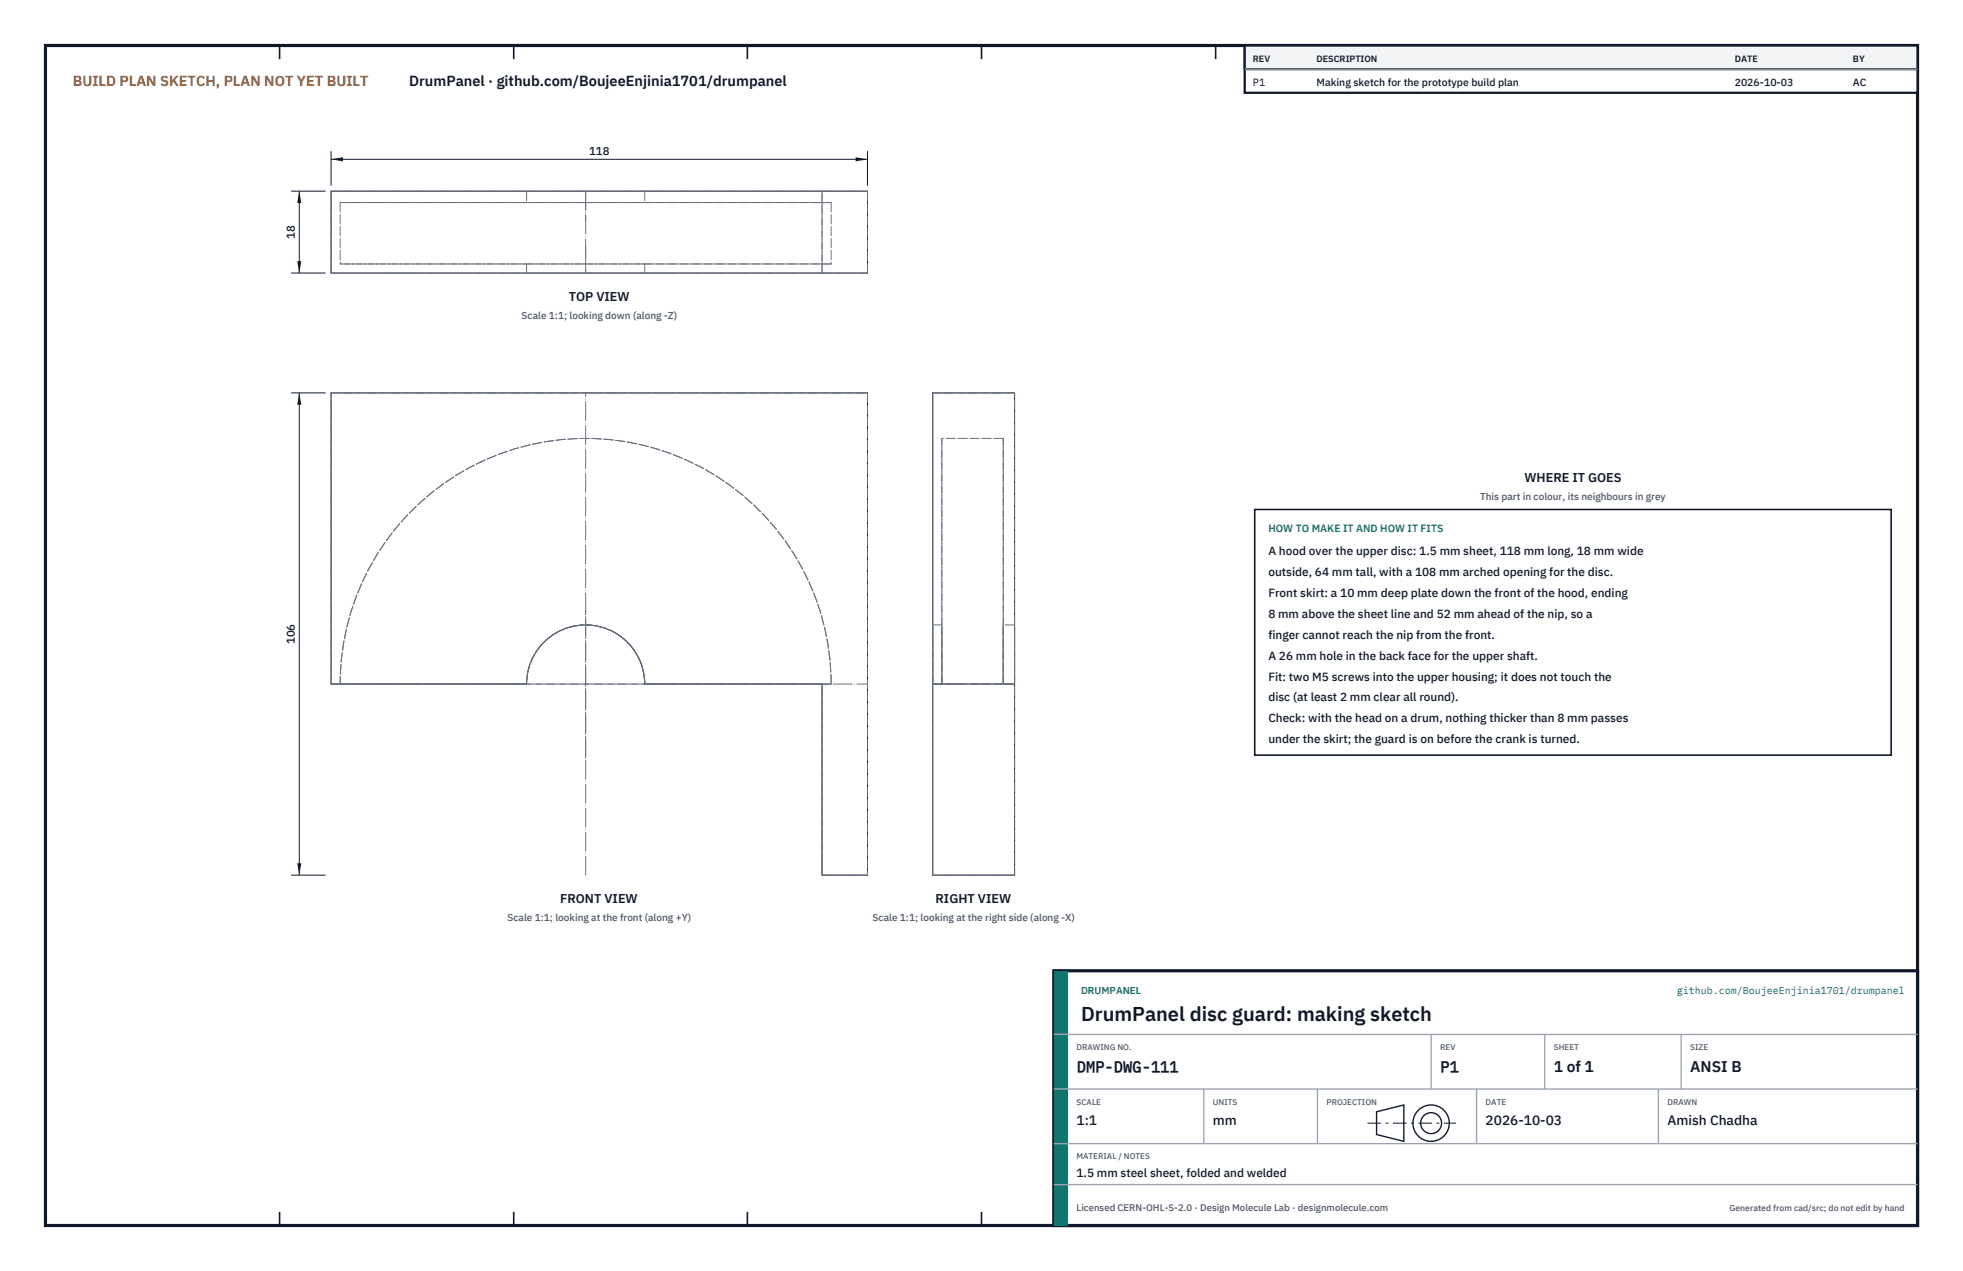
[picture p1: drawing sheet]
<svg xmlns="http://www.w3.org/2000/svg" width="432mm" height="279mm" viewBox="0 0 432 279" stroke-linecap="round" stroke-linejoin="round" font-family="sans-serif">
<defs><g id="words">
<text font-size="4.4" fill="#111827" x="237.8" y="224.4">DrumPanel disc guard: making sketch</text>
<g font-size="3.4" fill="#111827">
<text x="236.8" y="235.6">DMP-DWG-111</text>
<text x="316.8" y="235.6">P1</text>
<text x="341.8" y="235.6">1 of 1</text>
<text x="371.8" y="235.6">ANSI B</text>
</g>
<text font-size="3.2" fill="#b45309" x="16" y="19">BUILD PLAN SKETCH, PLAN NOT YET BUILT</text>
<text font-size="3.2" fill="#111827" x="90" y="19">DrumPanel · github.com/BoujeeEnjinia1701/drumpanel</text>
<g font-size="3" fill="#111827">
<text x="236.8" y="247.2">1:1</text>
<text x="266.8" y="247.2">mm</text>
<text x="326.8" y="247.2">2026-10-03</text>
<text x="366.8" y="247.2">Amish Chadha</text>
</g>
<g font-size="2.8" fill="#111827">
<text x="125.1" y="66.2">TOP VIEW</text>
<text x="335.3" y="106">WHERE IT GOES</text>
<text x="123.2" y="198.6">FRONT VIEW</text>
<text x="205.8" y="198.6">RIGHT VIEW</text>
</g>
<g font-size="2.6" fill="#111827">
<text x="279" y="122">A hood over the upper disc: 1.5 mm sheet, 118 mm long, 18 mm wide</text>
<text x="279" y="126.6">outside, 64 mm tall, with a 108 mm arched opening for the disc.</text>
<text x="279" y="131.2">Front skirt: a 10 mm deep plate down the front of the hood, ending</text>
<text x="279" y="135.8">8 mm above the sheet line and 52 mm ahead of the nip, so a</text>
<text x="279" y="140.4">finger cannot reach the nip from the front.</text>
<text x="279" y="145">A 26 mm hole in the back face for the upper shaft.</text>
<text x="279" y="149.6">Fit: two M5 screws into the upper housing; it does not touch the</text>
<text x="279" y="154.2">disc (at least 2 mm clear all round).</text>
<text x="279" y="158.8">Check: with the head on a drum, nothing thicker than 8 mm passes</text>
<text x="279" y="163.4">under the skirt; the guard is on before the crank is turned.</text>
<text x="236.8" y="258.8">1.5 mm steel sheet, folded and welded</text>
</g>
<g font-size="2.5" fill="#111827">
<text x="129.6" y="34">118</text>
<text x="64.8" y="52.5" transform="rotate(-90 64.8 52.5)">18</text>
<text x="64.8" y="141.6" transform="rotate(-90 64.8 141.6)">106</text>
</g>
<g font-size="2.3" fill="#111827">
<text x="275.6" y="18.8">P1</text>
<text x="289.6" y="18.8">Making sketch for the prototype build plan</text>
<text x="381.6" y="18.8">2026-10-03</text>
<text x="407.6" y="18.8">AC</text>
</g>
<text font-size="2.3" fill="#0f766e" x="279" y="117">HOW TO MAKE IT AND HOW IT FITS</text>
<g font-size="2.2" fill="#4b5563">
<text x="114.7" y="70.2">Scale 1:1; looking down (along -Z)</text>
<text x="325.6" y="110">This part in colour, its neighbours in grey</text>
<text x="111.6" y="202.5">Scale 1:1; looking at the front (along +Y)</text>
<text x="192" y="202.5">Scale 1:1; looking at the right side (along -X)</text>
</g>
<g font-size="2.2" fill="#0f766e">
<text x="237.8" y="218.4">DRUMPANEL</text>
<text x="368.8" y="218.4">github.com/BoujeeEnjinia1701/drumpanel</text>
</g>
<text font-size="2.1" fill="#4b5563" x="236.8" y="266.2">Licensed CERN-OHL-S-2.0 · Design Molecule Lab · designmolecule.com</text>
<g font-size="2" fill="#111827">
<text x="275.6" y="13.6">REV</text>
<text x="289.6" y="13.6">DESCRIPTION</text>
<text x="381.6" y="13.6">DATE</text>
<text x="407.6" y="13.6">BY</text>
</g>
<text font-size="1.9" fill="#4b5563" x="380.4" y="266.2">Generated from cad/src; do not edit by hand</text>
<g font-size="1.8" fill="#4b5563">
<text x="236.8" y="230.8">DRAWING NO.</text>
<text x="316.8" y="230.8">REV</text>
<text x="341.8" y="230.8">SHEET</text>
<text x="371.8" y="230.8">SIZE</text>
<text x="236.8" y="242.8">SCALE</text>
<text x="266.8" y="242.8">UNITS</text>
<text x="291.8" y="242.8">PROJECTION</text>
<text x="326.8" y="242.8">DATE</text>
<text x="366.8" y="242.8">DRAWN</text>
<text x="236.8" y="254.8">MATERIAL / NOTES</text>
</g>
</g></defs>
<path d="M10 10h411.8v259.4h-411.8z" fill="none" stroke="#111827" stroke-width=".7" stroke-linecap="butt"/>
<g fill="none" stroke="#111827" stroke-width=".35">
<path d="M61.5 10v3M113 10v3M164.4 10v3M215.9 10v3M267.4 10v3M318.9 10v3M370.3 10v3M61.5 266.4v3M113 266.4v3M164.4 266.4v3M215.9 266.4v3M267.4 266.4v3"/>
<path d="M318.9 266.4v3M370.3 266.4v3"/>
</g>
<path d="M72.8 42h118v18h-118zM72.8 86.4h118v106h-10v-42h-39a13 13 0 0 0-13-13 13 13 0 0 0-13 13h-43zM205.2 86.4h18v106h-18z" fill="none" stroke="#111727" stroke-width=".22"/>
<g fill="none" stroke="#6a7180" stroke-width=".22" stroke-dasharray="2.1 .5">
<path d="M72.8 42h43M74.8 44.5h41M74.8 44.5v13.5M74.8 58h41M115.8 42v2.5M115.8 58v2M141.8 58h-26M141.8 58v2M141.8 58h39M141.8 42h39M141.8 44.5h39M141.8 42v2.5"/>
<path d="M141.8 44.5h-26M141.8 42h-26M180.8 58v-13.5M180.8 44.5v-2.5M180.8 42h10M180.8 44.5h2M180.8 58h2M182.8 44.5v13.5M182.8 58h-108M182.8 44.5h-108M72.8 60v-18M72.8 60h43"/>
<path d="M141.8 60h-26M141.8 60h39M180.8 60v-2M180.8 60v-18M180.8 60h10M190.8 60v-18M72.8 86.4h118M190.8 86.4v106M205.2 86.4h18M207.2 96.4v54M220.7 96.4v54M220.7 96.4h-13.5"/>
<path d="M205.2 137.4v13M207.2 137.4v13M207.2 137.4h-2M220.7 137.4v13M223.2 137.4v13M223.2 137.4h-2.5M72.8 150.4v-64M72.8 150.4h43M74.8 150.4h41M141.8 150.4a13 13 0 0 0-13-13 13 13 0 0 0-13 13M141.8 150.4h39M180.8 150.4h2"/>
<path d="M182.8 150.4a54 54 0 0 0-54-54 54 54 0 0 0-54 54M205.2 150.4v-64M205.2 150.4h18M205.2 150.4v-13M205.2 150.4h2M207.2 150.4h-2M207.2 150.4v-13M207.2 150.4h13.5M207.2 150.4v-54M220.7 150.4h-13.5M220.7 150.4h2.5M220.7 150.4v-54"/>
<path d="M220.7 150.4v-13M223.2 150.4v-64M223.2 150.4h-2.5M223.2 150.4v-13M180.8 192.4v-42M180.8 192.4h10M205.2 192.4v-42M205.2 192.4h18M223.2 192.4v-42"/>
</g>
<path d="M128.8 54v6M128.8 42v18M128.8 42v6.6M72.8 150.4h118M112.6 150.4h32.5M211.2 150.4h-6M223.2 150.4h-18M223.2 150.4h-6.6M128.8 166.6v-32.5M128.8 192.4v-106" fill="none" stroke="#6a7180" stroke-width=".22" stroke-dasharray="4.2 .5 0 .5"/>
<path d="M72.8 33.2v7.6M72.8 35h118M190.8 33.2v7.6" fill="none" stroke="#111827" stroke-width=".22"/>
<path d="M72.8 35l2.6-.4v.9zM188.2 34.6v.9l2.6-.5z" fill="#111827"/>
<path d="M64 42h7.6M65.8 42v18M64 60h7.6" fill="none" stroke="#111827" stroke-width=".22"/>
<path d="M65.8 42l-.4 2.6h.9zM65.4 57.4h.9l-.5 2.6z" fill="#111827"/>
<path d="M64 86.4h7.6M65.8 86.4v106M64 192.4h7.6" fill="none" stroke="#111827" stroke-width=".22"/>
<path d="M65.8 86.4l-.4 2.6h.9zM65.4 189.8h.9l-.5 2.6z" fill="#111827"/>
<path d="M276 112h140v54h-140z" fill="#fff" stroke="#111827" stroke-width=".35"/>
<path d="M273.8 10h148v10.4h-148z" fill="#fff" stroke="#111827" stroke-width=".5"/>
<path d="M273.8 10h148v5.2h-148z" fill="#f3f4f6" stroke="#111827" stroke-width=".5"/>
<path d="M273.8 15.2h148" fill="none" stroke="#9ca3af" stroke-width=".3"/>
<path d="M231.8 213.4h190v56h-190z" fill="#fff" stroke="#111827" stroke-width=".7" stroke-linecap="butt"/>
<path d="M231.8 213.4h3v56h-3z" fill="#0f766e"/>
<path d="M231.8 227.4h190M231.8 239.4h190M264.8 239.4v12M289.8 239.4v12M314.8 227.4v12M324.8 239.4v12M339.8 227.4v12M364.8 239.4v12M369.8 227.4v12M231.8 251.4h190M231.8 260.4h190" fill="none" stroke="#9ca3af" stroke-width=".3"/>
<g fill="none" stroke="#111827" stroke-width=".3">
<path d="M302.8 244.4l6-1.5v8l-6-1.5z"/>
<circle cx="314.8" cy="246.9" r="4"/>
<circle cx="314.8" cy="246.9" r="2.3"/>
</g>
<path d="M300.8 246.9h19.5" fill="none" stroke="#111827" stroke-width=".22" stroke-dasharray="3 1 .6 1" stroke-linecap="butt"/>
<use href="#words"/>
</svg>
